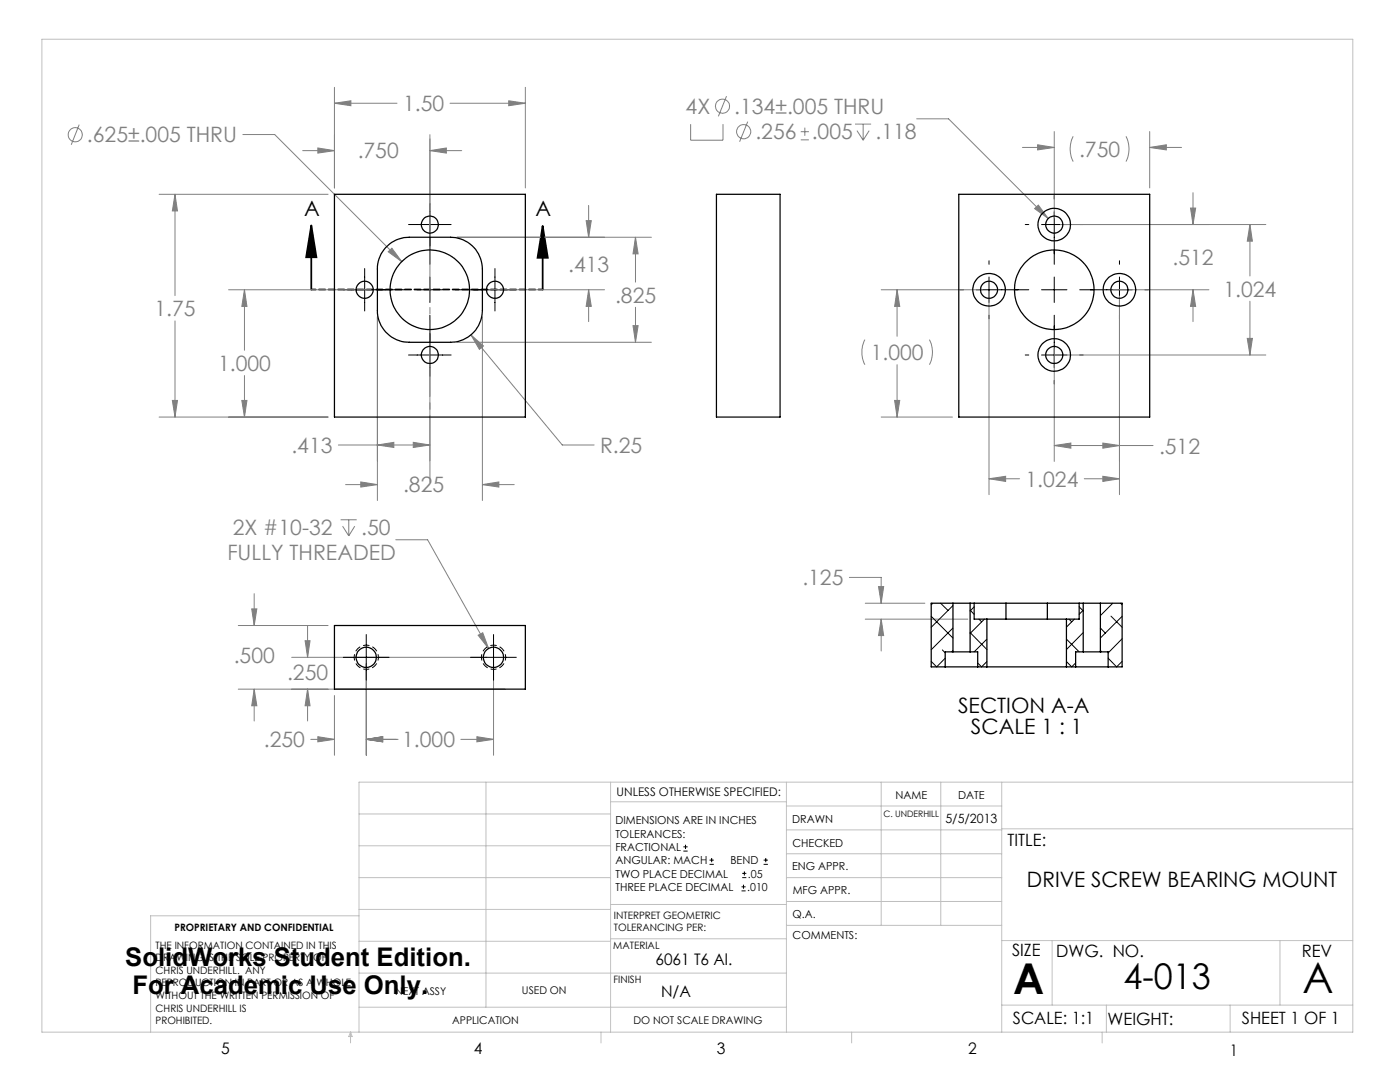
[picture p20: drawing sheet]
<svg xmlns="http://www.w3.org/2000/svg" width="279mm" height="216mm" viewBox="0 0 279 216" stroke-linecap="round" stroke-linejoin="round" font-family="sans-serif">
<defs><g id="words">
<g font-size="8.5">
<text x="202.2" y="198.3">A</text>
<text x="260" y="198.1">A</text>
</g>
<text font-size="7.1" x="224.2" y="197.4">4-013</text>
<g font-size="5.1">
<text x="25" y="192.8">SolidWorks Student Edition.</text>
<text x="26.4" y="198.4">For Academic Use Only.</text>
</g>
<g font-size="4.2" fill="#808080">
<text x="80.4" y="22.2">1.50</text>
<text x="136.8" y="22.7">4X</text>
<text x="146.5" y="22.7">.134±.005 THRU</text>
<text x="17.4" y="28.4">.625±.005 THRU</text>
<text x="150.8" y="27.8">.256</text>
<text x="162" y="27.8">.005</text>
<text x="174.7" y="27.8">.118</text>
<text x="71.4" y="31.6">.750</text>
<text x="215.4" y="31.3">.750</text>
<text x="234" y="52.8">.512</text>
<text x="113.4" y="54.2">.413</text>
<text x="244.2" y="59.2">1.024</text>
<text x="30.8" y="63.1">1.75</text>
<text x="122.7" y="60.4">.825</text>
<text x="173.8" y="71.9">1.000</text>
<text x="43.5" y="74">1.000</text>
<text x="58.2" y="90.4">.413</text>
<text x="119.8" y="90.4">R.25</text>
<text x="231.3" y="90.5">.512</text>
<text x="80.4" y="98.3">.825</text>
<text x="204.7" y="97.1">1.024</text>
<text x="46.4" y="106.7">2X #10-32</text>
<text x="72.1" y="106.8">.50</text>
<text x="45.4" y="111.8">FULLY THREADED</text>
<text x="160.1" y="116.8">.125</text>
<text x="46.6" y="132.3">.500</text>
<text x="57.3" y="135.8">.250</text>
<text x="52.6" y="149.1">.250</text>
<text x="80.3" y="149.1">1.000</text>
</g>
<g font-size="4.2">
<text x="60.7" y="43.2">A</text>
<text x="106.9" y="43.2">A</text>
<text x="191.2" y="142.3">SECTION A-A</text>
<text x="193.8" y="146.5">SCALE 1 : 1</text>
<text x="205" y="176.9">DRIVE SCREW BEARING MOUNT</text>
</g>
<g font-size="3.4">
<text x="201.1" y="168.8">TITLE:</text>
<text x="202" y="190.8">SIZE</text>
<text x="210.8" y="190.9">DWG. NO.</text>
<text x="259.8" y="191">REV</text>
<text x="202.1" y="204.4">SCALE: 1:1</text>
<text x="221" y="204.5">WEIGHT:</text>
<text x="247.8" y="204.4">SHEET 1 OF 1</text>
</g>
<g font-size="3.2">
<text x="130.8" y="192.5">6061 T6 Al.</text>
<text x="131.9" y="198.9">N/A</text>
<text x="44.2" y="210.4">5</text>
<text x="94.6" y="210.3">4</text>
<text x="143.1" y="210.4">3</text>
<text x="193.2" y="210.3">2</text>
<text x="245.4" y="210.6">1</text>
</g>
<text font-size="2.5" x="188.7" y="164.2">5/5/2013</text>
<text font-size="2.4" x="123.1" y="158.9">UNLESS OTHERWISE SPECIFIED:</text>
<g font-size="2.2">
<text x="178.7" y="159.4">NAME</text>
<text x="191.2" y="159.4">DATE</text>
<text x="122.8" y="164.5">DIMENSIONS ARE IN INCHES</text>
<text x="122.8" y="167.1">TOLERANCES:</text>
<text x="158.1" y="164.2">DRAWN</text>
<text x="122.8" y="169.8">FRACTIONAL</text>
<text x="122.8" y="172.5">ANGULAR: MACH</text>
<text x="145.8" y="172.5">BEND</text>
<text x="158.1" y="173.7">ENG APPR.</text>
<text x="158.2" y="169.1">CHECKED</text>
<text x="122.8" y="177.8">THREE PLACE DECIMAL</text>
<text x="122.8" y="175.1">TWO PLACE DECIMAL</text>
<text x="149.1" y="177.8">.010</text>
<text x="149.3" y="175.1">.05</text>
<text x="158.2" y="178.4">MFG APPR.</text>
<text x="158.2" y="183.2">Q.A.</text>
<text x="158.2" y="187.4">COMMENTS:</text>
</g>
<g font-size="2.1">
<text x="78.8" y="198.5">NEXT ASSY</text>
<text x="104.2" y="198.4">USED ON</text>
<text x="90.2" y="204.3">APPLICATION</text>
<text x="126.4" y="204.3">DO NOT SCALE DRAWING</text>
</g>
<g font-size="2">
<text x="34.8" y="185.7">PROPRIETARY AND CONFIDENTIAL</text>
<text x="122.5" y="183.3">INTERPRET GEOMETRIC</text>
<text x="122.5" y="185.9">TOLERANCING PER:</text>
<text x="31.1" y="189.3">THE INFORMATION CONTAINED IN THIS</text>
<text x="31.1" y="191.8">DRAWING IS THE SOLE PROPERTY OF</text>
<text x="122.4" y="189.4">MATERIAL</text>
<text x="31.1" y="194.3">CHRIS UNDERHILL. ANY</text>
<text x="31.1" y="196.8">REPRODUCTION IN PART OR AS A WHOLE</text>
<text x="122.4" y="196.2">FINISH</text>
<text x="31.1" y="199.4">WITHOUT THE WRITTEN PERMISSION OF</text>
<text x="31.1" y="201.9">CHRIS UNDERHILL IS</text>
<text x="31.1" y="204.4">PROHIBITED.</text>
</g>
<text font-size="1.8" x="176.3" y="163.1">C. UNDERHILL</text>
</g></defs>
<g fill="none" stroke="#808080" stroke-width=".2">
<path d="M66.7 17.4v20.1M104.8 17.4v20.1M145 19.2l-1.6 4M15.8 24.9l-1.6 4M31.8 38.8h33.7M34.9 38.8l.5 3.3h-1zM34.9 38.8v20.2M48.5 26.8h6.3l25.4 25.4M60.4 30.1h6.3M63.4 29.5l3.3 .6-3.3 .5zM66.7 20.6l3.3-.5v1zM66.7 20.6h12.5"/>
<path d="M85.8 30.1l3.3-.6v1.1zM85.8 26.9v19.2M85.8 30.1h6.3M89.8 20.6h15M101.5 20.1l3.3 .5-3.3 .5zM137.8 24.8v3.2h6.5v-3.2M149.2 24.3l-1.6 4M159.8 27.9h1.6M159.8 26.3h1.6M160.6 25.5v1.6M170.6 24.8h3.2M171 26.1l1.3 1.9"/>
<path d="M172.3 24.8v3.2M173.5 26.1l-1.2 1.9M183 23.7h6.3l19.9 19.9M204 29.4h6.4M207.1 28.9l3.3 .5-3.3 .5zM210.4 26.2v17.3M214.2 27.2a5.6 5.6 0 0 0 0 5M224.7 27.2a5.6 5.6 0 0 1 0 5M229.4 26.2v11.3M229.4 29.4h6.4M229.4 29.4l3.4-.5v1zM238.1 38.5v6.3"/>
<path d="M45.6 57.8h28.4M48.8 57.8l.5 3.3h-1zM48.8 57.8v12.1M77.5 50.2l.7-.7 2 2.7zM91.2 47.3h38.8M97.5 57.8h23.1M117 44h1l-.5 3.3zM117.5 57.8l.5 3.3h-1zM117.5 41v6.3M117.5 57.8v6.4M126.8 47.3v9M126.8 47.3l.6 3.4h-1.1z"/>
<path d="M175.9 57.8h20.2M179 57.8v9.3M179 57.8l.6 3.3h-1.1zM197.4 59.1v39.6M206.5 41.6l.7-.7 2 2.7zM211.7 44.8h40.9M222.1 57.8h19.2M223.4 59.1v39.6M237.6 41.5h1l-.5 3.3zM238.1 57.8v6.4M238.1 57.8l.5 3.3h-1zM249.4 44.8l.5 3.3h-1z"/>
<path d="M249.4 44.8v10.3M34.4 79.9h1l-.5 3.3zM34.9 64v19.2M48.3 79.9h1l-.5 3.3zM48.8 74.9v8.3M75.3 63.2v36.7M85.8 69.6v22.4M91.2 68.3h38.8M94 66.8l2.5 2.2-.8 .7zM94 66.8l18.2 22h6.4M96.3 63.2v36.7M126.3 65h1.1l-.6 3.3z"/>
<path d="M126.8 61.3v7M172.6 67.8a5.5 5.5 0 0 0 0 5M178.5 79.9h1.1l-.6 3.3zM179 72.8v10.4M185.5 67.8a5.5 5.5 0 0 1 0 5M210.4 69.6v22.5M211.7 70.8h40.9M248.9 67.5h1l-.5 3.3zM249.4 60.1v10.7M31.8 83.2h33.7M67.5 88.8h18.3M69 96.7h6.3"/>
<path d="M72 96.2l3.3 .5-3.3 .5zM75.3 88.8l3.3-.5v1zM82.5 88.3l3.3 .5-3.3 .5zM96.3 96.7l3.3-.5v1zM96.3 96.7h6.3M175.9 83.2h14.2M197.4 95.5l3.3-.5v1.1zM197.4 95.5h6.1M210.4 88.9l3.3-.5v1zM210.4 88.9h19.7M216.4 95.5h7M220.1 88.4l3.3 .5-3.3 .5z"/>
<path d="M220.1 95l3.3 .5-3.3 .6zM50.7 118.5v6.3M68 103.7h3.2M68.4 105l1.2 1.9M69.6 103.7v3.2M70.8 105l-1.2 1.9M79 107.7h6.3l12.2 21.7M169.5 115.2h6.4v5.2M175.3 117.1h1.1l-.5 3.3zM47.6 124.8h17.9M47.6 137.5h53.2M50.2 121.5h1.1l-.6 3.3z"/>
<path d="M50.7 137.5l.6 3.3h-1.1zM50.7 137.5v6.4M58.2 131.2h39M60.9 127.8h1l-.5 3.4zM61.4 137.5l.5 3.3h-1zM61.4 124.8v6.4M61.4 137.5v6.4M66.7 138.8v11.9M73.1 132.4v18.3M95.4 126.8l.9-.5 1.2 3.1zM98.5 132.4v18.3M172.7 120.4h11.9"/>
<path d="M172.7 123.5h20.4M175.9 123.5l.5 3.3h-1.1zM175.9 123.5v6.4M62 147.5h4.7M63.4 147l3.3 .5-3.3 .5zM73.1 147.5l3.3-.5v1zM73.1 147.5h6.3M92 147.5h6.5M95.2 147l3.3 .5-3.3 .5z"/>
<circle cx="15" cy="26.9" r="1.41"/>
<circle cx="144.2" cy="21.2" r="1.41"/>
<circle cx="148.4" cy="26.3" r="1.42"/>
</g>
<g fill="none" stroke="#000" stroke-width=".2">
<path d="M210.4 39v.7M68.5 57.8h12.2M72.8 53.6v8.5M81.5 44.8h8.5M83.3 57.8h5M85.8 40.6v12.1M85.8 55.3v5.1M90.9 57.8h12.1M98.8 53.6v8.5M191.6 57.8h.7M194.8 57.8h10.5M197.4 52v.7"/>
<path d="M197.4 55.3v5.1M204.6 44.8h.7M207.9 57.8h5M207.9 44.8h5M210.4 42.3v10.4M210.4 55.3v5.1M215.5 57.8h10.5M215.5 44.8h.7M223.4 52v.7M223.4 55.3v5.1M228.5 57.8h.7M81.5 70.8h8.5"/>
<path d="M85.8 62.9v12.2M197.4 62.9v.7M204.6 70.8h.7M207.9 70.8h5M210.4 62.9v10.5M210.4 75.9v.7M215.5 70.8h.7M223.4 62.9v.7M68.5 131.2h9.1M73.1 126.6v9.1M93.9 131.2h9.1M98.5 126.6v9.1"/>
<path d="M136.4 169.8h.8M136.4 169h.8M136.8 168.6v.8M141.6 172.5h.9M141.6 171.6h.9M142 171.2v.8M148 177.8h.8M148 177h.8M148.1 175.1h.8M148.1 174.3h.8M148.4 176.5v.8M148.6 173.9v.8"/>
<path d="M152.4 172.5h.8M152.4 171.6h.8M152.8 171.2v.8"/>
</g>
<path d="M62.1 45l1 6.3h-2zM62.1 45v12.8M108.3 45.1l1 6.3h-2zM108.3 45.1v12.7" fill="none" stroke="#000" stroke-width=".35"/>
<path d="M73.1 133.6a2.41 2.41 0 0 1-2.1-3.6 2.41 2.41 0 0 1 4.1-.2 2.41 2.41 0 0 1-1.8 3.8h-.2M98.5 133.6a2.41 2.41 0 0 1-2.1-3.6 2.41 2.41 0 0 1 4.1-.2 2.41 2.41 0 0 1-1.8 3.8h-.2" fill="none" stroke="#000" stroke-width=".2" stroke-dasharray="1.3 .6" stroke-dashoffset=".7" stroke-linecap="butt"/>
<path d="M108.3 57.8h-46.1" fill="none" stroke="#000" stroke-width=".35" stroke-dasharray="1.3 .6" stroke-dashoffset=".4"/>
<path d="M85.8 96.2v-68.5" fill="none" stroke="#808080" stroke-width=".2" stroke-dasharray="15.2 1.3 1.3 1.3" stroke-dashoffset="1.9"/>
<g fill="none" stroke="#c0c0c0" stroke-width=".2">
<path d="M8.4 7.8h261.6v198.2h-261.6zM97 156.1v44.9M121.8 156.1v49.9M121.8 160h35.2M157 156.1v49.9M175.9 156.1v28.5M187.7 156.1v28.5M199.9 156.1v49.9M270 156.1h-198.4v49.9M71.6 175.1h50.2M71.6 168.8h50.2M71.6 162.4h50.2"/>
<path d="M157 170.4h42.9M157 165.6h42.9M157 160.8h42.9M157 175.1h42.9M157 179.9h42.9M199.9 165.4h70.1M71.6 194.2h85.4M71.6 187.8h50.2M71.6 181.5h50.2M71.6 182.7h-41.5v23.3M121.8 187.3h35.2M121.8 180.5h35.2"/>
<path d="M157 184.6h42.9M199.9 187.7h70.1M210 187.7v12.9M255.4 187.7v12.9M70 206v2.1M70 206l.3 .8h-.7zM71.6 201h85.4M119.9 206v2.1M170 206v2.1M199.9 200.6h70.1M220 206v2.1M220.8 200.6v5.4"/>
<path d="M245.5 200.6v5.4"/>
</g>
<path d="M108.3 45.1l1 6.3h-2zM62.1 45l1 6.3h-2z" fill="#000"/>
<path d="M34.4 79.9h1l-.5 3.3zM34.9 38.8l.5 3.3h-1zM101.5 20.1l3.3 .5-3.3 .5zM66.7 20.6l3.3-.5v1zM82.5 88.3l3.3 .5-3.3 .5zM75.3 88.8l3.3-.5v1zM72 96.2l3.3 .5-3.3 .5zM96.3 96.7l3.3-.5v1zM126.8 47.3l.6 3.4h-1.1zM126.3 65h1.1l-.6 3.3zM117.5 57.8l.5 3.3h-1zM117 44h1l-.5 3.3zM85.8 30.1l3.3-.6v1.1zM63.4 29.5l3.3 .6-3.3 .5zM48.8 57.8l.5 3.3h-1zM48.3 79.9h1l-.5 3.3zM94 66.8l1.7 2.9 .8-.7zM77.5 50.2l2.7 2-2-2.7zM50.2 121.5h1.1l-.6 3.3zM50.7 137.5l.6 3.3h-1.1zM63.4 147l3.3 .5-3.3 .5zM73.1 147.5l3.3-.5v1zM73.1 147.5l3.3-.5v1zM95.2 147l3.3 .5-3.3 .5zM61.4 137.5l.5 3.3h-1zM60.9 127.8h1l-.5 3.4zM95.4 126.8l2.1 2.6-1.2-3.1zM178.5 79.9h1.1l-.6 3.3zM179 57.8l.6 3.3h-1.1zM220.1 88.4l3.3 .5-3.3 .5zM210.4 88.9l3.3-.5v1zM248.9 67.5h1l-.5 3.3zM249.4 44.8l.5 3.3h-1zM238.1 57.8l.5 3.3h-1zM237.6 41.5h1l-.5 3.3zM206.5 41.6l2.7 2-2-2.7zM207.1 28.9l3.3 .5-3.3 .5zM229.4 29.4l3.4-.5v1zM220.1 95l3.3 .5-3.3 .6zM197.4 95.5l3.3-.5v1.1zM175.3 117.1h1.1l-.5 3.3zM175.9 123.5l.5 3.3h-1.1z" fill="#808080"/>
<g fill="none" stroke="#000" stroke-width=".25">
<path d="M66.7 38.8h38.1v44.4h-38.1zM143 38.8h12.7v44.4h-12.7zM191.3 38.8h38.1v44.4h-38.1zM77 49.4a6.3 6.3 0 0 1 4.7-2.1h8.2a6.4 6.4 0 0 1 6.4 6.4v8.2a6.4 6.4 0 0 1-6.4 6.4h-8.2a6.4 6.4 0 0 1-6.4-6.4v-8.2a6.2 6.2 0 0 1 1.7-4.3zM66.7 124.8h38.1v12.7h-38.1zM188.6 133.1h6.5M190.2 120.4h3.4M190.2 130.1h3.4M190.2 130.1h-1.6v3M190.2 120.4h-4.4v12.7h2.8M190.2 120.4v9.7M193.6 130.1h1.5v3"/>
<path d="M193.6 120.4h.8M193.6 120.4v9.7M194.4 120.4h6.4M194.4 120.4v3.1h2.6M195.1 133.1h1.9M197 123.5h15.8M197 133.1h15.8M197 123.5v9.6M200.8 120.4h8.2M200.8 120.4v3.1M209 120.4h6.4M209 120.4v3.1"/>
<path d="M212.8 123.5v9.6M212.8 133.1h1.9M214.7 133.1h6.5M215.4 120.4h.8M215.4 120.4v3.1h-2.6M216.2 120.4h3.4M216.2 130.1h3.4M216.2 130.1h-1.5v3M216.2 120.4v9.7M219.6 130.1h1.6v3M219.6 120.4v9.7M219.6 120.4h4.3v12.7h-2.7"/>
<circle cx="72.8" cy="57.8" r="1.7"/>
<circle cx="85.8" cy="44.8" r="1.71"/>
<circle cx="85.8" cy="57.8" r="7.9"/>
<circle cx="98.8" cy="57.8" r="1.7"/>
<circle cx="197.4" cy="57.8" r="1.7"/>
<circle cx="197.4" cy="57.8" r="3.2"/>
<circle cx="210.4" cy="44.8" r="1.7"/>
<circle cx="210.4" cy="57.8" r="7.9"/>
<circle cx="210.4" cy="44.8" r="3.2"/>
<circle cx="223.4" cy="57.8" r="1.7"/>
<circle cx="223.4" cy="57.8" r="3.2"/>
<circle cx="85.8" cy="70.8" r="1.71"/>
<circle cx="210.4" cy="70.8" r="3.3"/>
<circle cx="210.4" cy="70.8" r="1.7"/>
<circle cx="73.1" cy="131.1" r="2.03"/>
<circle cx="98.5" cy="131.1" r="2.03"/>
</g>
<g fill="none" stroke="#000" stroke-width=".2">
<path d="M185.8 123l4.4 4.3M186.2 120.4l-.4 .3M187.7 120.4l1.5 1.4M188.1 129.7l.5 .6M188.6 131.3l-1.7 1.8-1.1-1.1M190.2 120.8l-4.4 4.4M190.2 125.3l-4.4 4.3M190.2 129.8l-.3 .3M193.6 126.2l3.4 3.4M193.6 121.7l.8 .9M194.4 121.1l-.8 .8M195.4 123.5l.5 .6"/>
<path d="M196.5 123.5l-2.9 2.9M197 127.5l-2.6 2.6M197 132l-1.1 1.1-.8-.8M212.8 132l1.1 1.1 .8-.8M212.8 127.5l2.6 2.6M213.3 123.5l.6 .6M214.4 123.5l-1.6 1.6M215.4 121.1l.8 .8M216.2 121.7l-.8 .9M216.2 126.2l-3.4 3.4M219.6 129.8l.3 .3M219.6 125.3l1 1"/>
<path d="M221.2 131.3l1.6 1.8 1.1-1.1M221.7 122.9l2.2 2.3M222.1 120.4l-2.5 2.4M223.6 120.4l.3 .3M223.9 123l-4.3 4.3M223.9 127.5l-2.7 2.8"/>
</g>
<use href="#words"/>
</svg>
